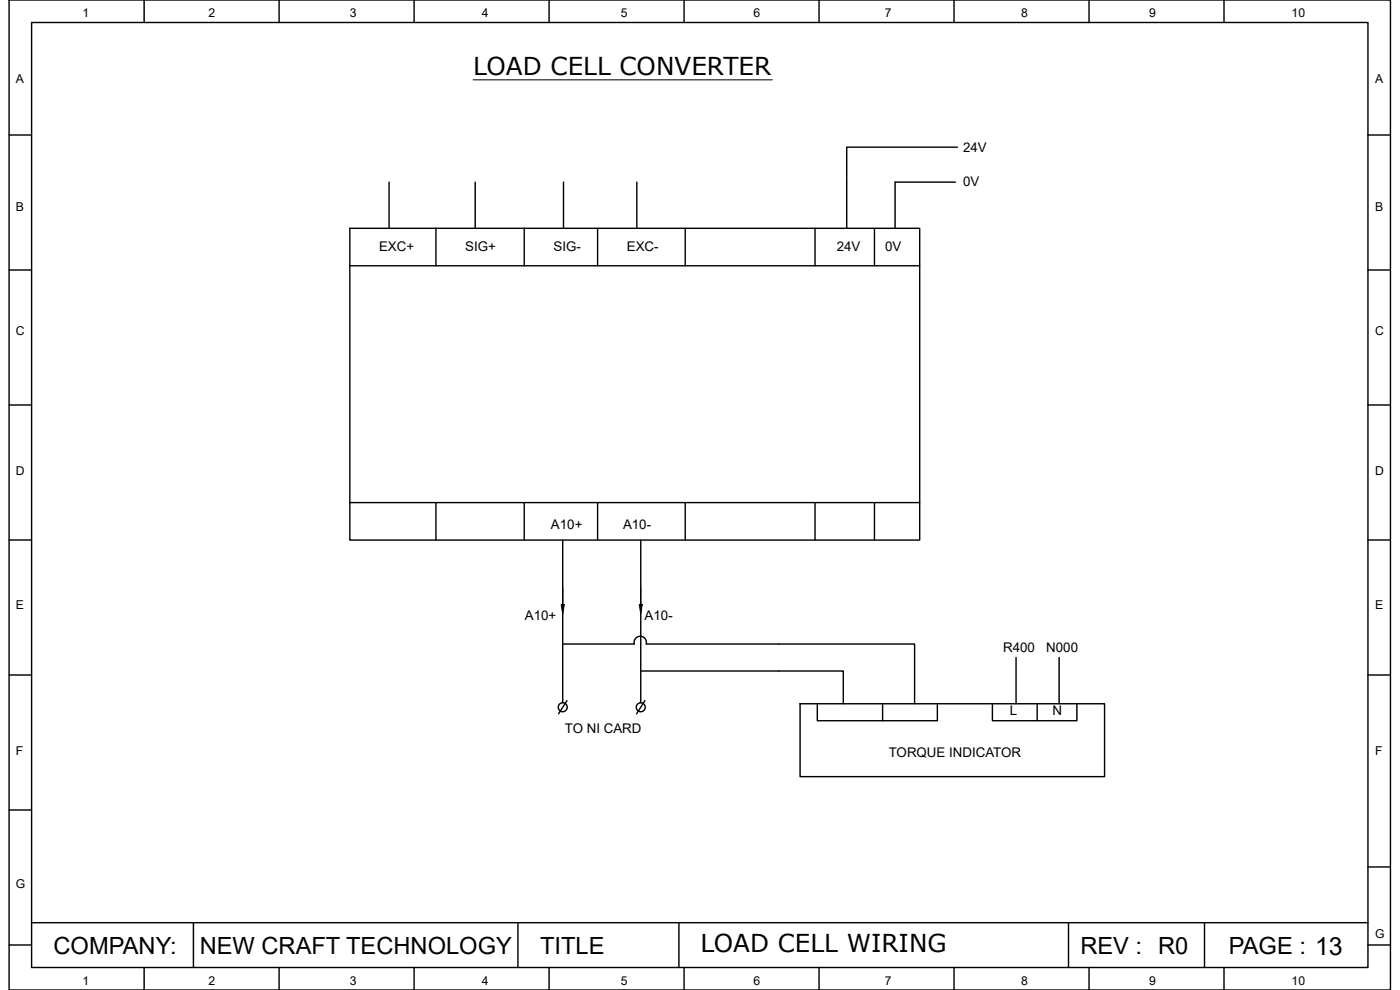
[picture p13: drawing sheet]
<svg xmlns="http://www.w3.org/2000/svg" width="297mm" height="210mm" viewBox="0 0 297 210" stroke-linecap="round" stroke-linejoin="round" font-family="sans-serif">
<defs><g id="words">
<g font-size="5.2">
<text x="100.3" y="15.8">LOAD CELL CONVERTER</text>
<text x="148.6" y="202">LOAD CELL WIRING</text>
</g>
<g font-size="5">
<text x="11.4" y="202.4">COMPANY:</text>
<text x="42.4" y="202.4">NEW CRAFT TECHNOLOGY</text>
<text x="114.6" y="202.4">TITLE</text>
<text x="229.2" y="202.4">REV : R0</text>
<text x="260.7" y="202.4">PAGE : 13</text>
</g>
<g font-size="2.8">
<text x="204.3" y="32.3">24V</text>
<text x="204.3" y="39.4">0V</text>
<text x="80.4" y="53.1">EXC+</text>
<text x="98.7" y="53.1">SIG+</text>
<text x="117.4" y="53.1">SIG-</text>
<text x="133" y="53.1">EXC-</text>
<text x="177.5" y="53.1">24V</text>
<text x="187.8" y="53.1">0V</text>
<text x="116.9" y="112.3">A10+</text>
<text x="132.2" y="112.3">A10-</text>
<text x="111.3" y="131.5">A10+</text>
<text x="136.8" y="131.4">A10-</text>
<text x="212.8" y="138.4">R400</text>
<text x="222" y="138.4">N000</text>
<text x="119.8" y="155.5">TO NI CARD</text>
<text x="214.2" y="151.7">L</text>
<text x="223.3" y="151.7">N</text>
<text x="188.5" y="160.6">TORQUE INDICATOR</text>
</g>
<g font-size="2.6">
<text x="17.5" y="3.7">1</text>
<text x="44.2" y="3.7">2</text>
<text x="74.2" y="3.7">3</text>
<text x="102.2" y="3.7">4</text>
<text x="131.7" y="3.7">5</text>
<text x="159.9" y="3.7">6</text>
<text x="187.7" y="3.7">7</text>
<text x="216.7" y="3.7">8</text>
<text x="243.8" y="3.7">9</text>
<text x="274" y="3.7">10</text>
<text x="3.3" y="17.7">A</text>
<text x="291.8" y="17.7">A</text>
<text x="3.3" y="44.7">B</text>
<text x="291.8" y="44.7">B</text>
<text x="3.3" y="71">C</text>
<text x="291.8" y="71">C</text>
<text x="3.3" y="100.8">D</text>
<text x="291.8" y="100.8">D</text>
<text x="3.3" y="129.2">E</text>
<text x="291.8" y="129.2">E</text>
<text x="3.3" y="160.2">F</text>
<text x="291.8" y="160.2">F</text>
<text x="3.3" y="188.4">G</text>
<text x="291.8" y="198.9">G</text>
<text x="17.5" y="208.9">1</text>
<text x="44.2" y="208.9">2</text>
<text x="74.2" y="208.9">3</text>
<text x="102.2" y="208.9">4</text>
<text x="131.7" y="208.9">5</text>
<text x="159.9" y="208.9">6</text>
<text x="187.7" y="208.9">7</text>
<text x="216.7" y="208.9">8</text>
<text x="243.8" y="208.9">9</text>
<text x="274" y="208.9">10</text>
</g>
</g></defs>
<!-- layer: 0 -->
<g fill="none" stroke="#000" stroke-width=".3">
<path d="M1.9 0h293.1v210h-293.1zM30.6 0v4.8M59.2 0v4.8M87.8 0v4.8M116.5 0v4.8M145.1 0v4.8M173.8 0v4.8M202.4 0v4.8M231 0v4.8M259.7 0v4.8M6.7 4.8h283.5v200.4h-283.5zM1.9 28.6h4.8"/>
<path d="M82.5 38.6v9.8M100.8 38.6v9.8M119.5 38.6v9.8M135.1 38.6v9.8M202.7 38.6h-12.8v9.8M203.1 31.2h-23.5v17.2M290.2 28.6h4.8M1.9 57.3h4.8M74.2 48.4h120.9v66.2h-120.9zM74.2 56.4h120.9M92.5 48.4v8M111.2 48.4v8"/>
<path d="M126.8 48.4v8M145.4 48.4v8M172.9 48.4v8M185.5 48.4v8M290.2 57.3h4.8M1.9 85.9h4.8M290.2 85.9h4.8M1.9 114.5h4.8M74.2 106.6h120.9M92.5 106.6v8M111.2 106.6v8M119.4 114.6v34.5"/>
<path d="M126.8 106.6v8M135.9 114.6v34.5M145.4 106.6v8M172.9 106.6v8M185.5 106.6v8M290.2 114.5h4.8M119.4 136.6h15.2a1.32 1.32 0 0 1 1.2-1.6 1.32 1.32 0 0 1 1.3 1.6h56.9v12.7M215.5 139.5v9.8M224.7 139.5v9.8M1.9 143.2h4.8M120.3 148.6l-1.8 2.8M135.9 142.3h43v7"/>
<path d="M136.8 148.6l-1.8 2.8M169.7 149.3h64.6v15.4h-64.6zM173.4 149.3v3.6h25.5v-3.6M187.2 149.3v3.6M210.5 149.3v3.6h17.9v-3.6M220 149.3v3.6M290.2 143.2h4.8M1.9 171.8h4.8M6.7 195.7h283.5M41 195.7v9.5M109.9 195.7v9.5M144 195.7v9.5"/>
<path d="M226.7 195.7v9.5M255.5 195.7v9.5M290.2 183.9h4.8M1.9 200.5h4.7M30.6 205.2v4.8M59.2 205.2v4.8M87.8 205.2v4.8M116.5 205.2v4.8M145.1 205.2v4.8M173.8 205.2v4.8M202.4 205.2v4.8M231 205.2v4.8"/>
<path d="M259.7 205.2v4.8M290.2 200.5h4.8"/>
<circle cx="119.4" cy="150" r=".95"/>
<circle cx="135.9" cy="150" r=".95"/>
</g>
<path d="M100.3 16.9h63.6M119 128.2h.7l-.3 2zM119.4 124.7v3.5M135.6 128.2h.7l-.4 2zM135.9 124.7v3.5" fill="none" stroke="#000" stroke-width=".21"/>
<path d="M119 128.2h.7l-.3 2zM135.6 128.2h.7l-.4 2z" fill="#000"/>
<use href="#words"/>
</svg>
